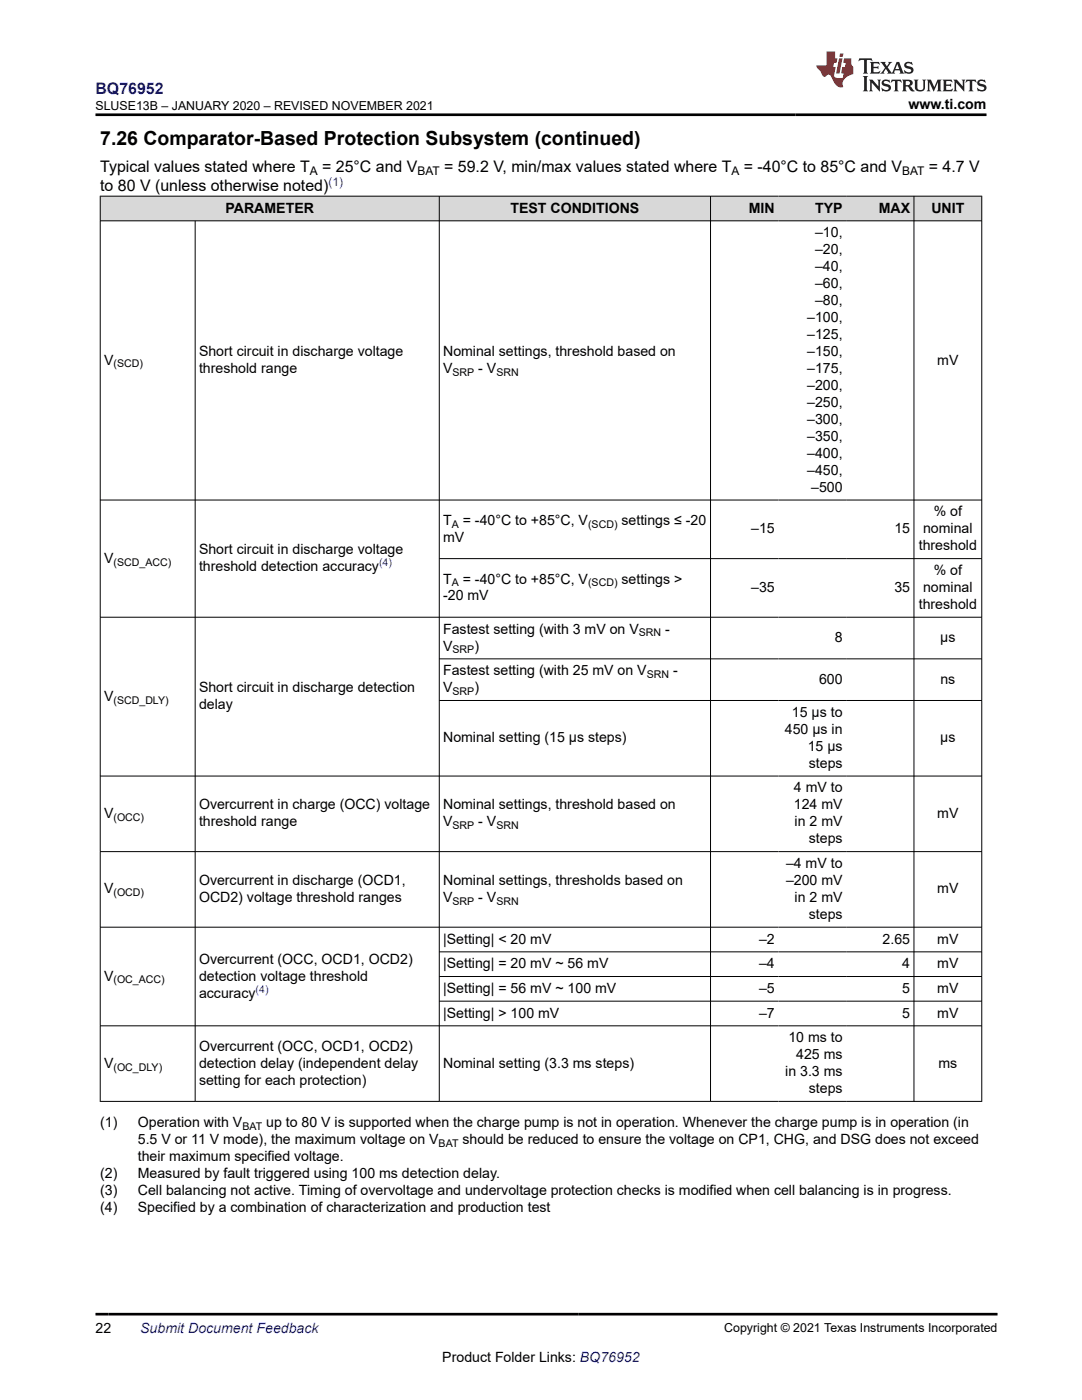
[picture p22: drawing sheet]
<svg xmlns="http://www.w3.org/2000/svg" width="216mm" height="279mm" viewBox="0 0 216 279" stroke-linecap="round" stroke-linejoin="round" font-family="sans-serif">
<defs><g id="words">
<text font-size="3.9" x="20" y="28.8">7.26 Comparator-Based Protection Subsystem (continued)</text>
<text font-size="3.2" fill="#00f" x="19.1" y="18.7">BQ76952</text>
<g font-size="3.2">
<text x="20" y="34.3">Typical values stated where T</text>
<text x="64.3" y="34.3">= 25°C and V</text>
<text x="88.6" y="34.3">= 59.2 V, min/max values stated where T</text>
<text x="148.4" y="34.3">= -40°C to 85°C and V</text>
<text x="185.3" y="34.3">= 4.7 V</text>
<text x="20" y="38.1">to 80 V (unless otherwise noted)</text>
</g>
<g font-size="2.8">
<text x="181.3" y="21.8">www.ti.com</text>
<text x="45" y="42.4">PARAMETER</text>
<text x="101.9" y="42.4">TEST CONDITIONS</text>
<text x="149.4" y="42.4">MIN</text>
<text x="162.6" y="47.3">–10,</text>
<text x="162.6" y="42.4">TYP</text>
<text x="175.3" y="42.4">MAX</text>
<text x="185.8" y="42.4">UNIT</text>
<text x="162.6" y="50.7">–20,</text>
<text x="162.6" y="54.1">–40,</text>
<text x="162.6" y="57.5">–60,</text>
<text x="161.1" y="64.3">–100,</text>
<text x="162.6" y="60.9">–80,</text>
<text x="39.7" y="71.1">Short circuit in discharge voltage</text>
<text x="88.4" y="71.1">Nominal settings, threshold based on</text>
<text x="161.1" y="67.7">–125,</text>
<text x="161.1" y="71.1">–150,</text>
<text x="20.8" y="72.7">V</text>
<text x="39.7" y="74.4">threshold range</text>
<text x="88.4" y="74.4">V</text>
<text x="95.4" y="74.4">- V</text>
<text x="161.1" y="74.4">–175,</text>
<text x="161.1" y="77.8">–200,</text>
<text x="187" y="72.7">mV</text>
<text x="161.1" y="81.2">–250,</text>
<text x="161.1" y="84.6">–300,</text>
<text x="161.1" y="88">–350,</text>
<text x="161.1" y="91.4">–400,</text>
<text x="161.1" y="94.8">–450,</text>
<text x="161.9" y="98.1">–500</text>
<text x="88.4" y="104.8">T</text>
<text x="92.3" y="104.8">= -40°C to +85°C, V</text>
<text x="124" y="104.8">settings ≤ -20</text>
<text x="149.9" y="106.5">–15</text>
<text x="178.5" y="106.5">15</text>
<text x="184.2" y="106.5">nominal</text>
<text x="186.3" y="103.1">% of</text>
<text x="20.8" y="112.3">V</text>
<text x="39.7" y="110.6">Short circuit in discharge voltage</text>
<text x="39.7" y="114">threshold detection accuracy</text>
<text x="88.4" y="108.1">mV</text>
<text x="183.3" y="109.8">threshold</text>
<text x="88.4" y="116.5">T</text>
<text x="88.4" y="119.8">-20 mV</text>
<text x="92.3" y="116.5">= -40°C to +85°C, V</text>
<text x="124" y="116.5">settings &gt;</text>
<text x="149.9" y="118.1">–35</text>
<text x="178.5" y="118.1">35</text>
<text x="184.2" y="118.1">nominal</text>
<text x="186.3" y="114.8">% of</text>
<text x="183.3" y="121.5">threshold</text>
<text x="88.4" y="126.5">Fastest setting (with 3 mV on V</text>
<text x="88.4" y="129.8">V</text>
<text x="94.7" y="129.8">)</text>
<text x="132.7" y="126.5">-</text>
<text x="166.6" y="128.1">8</text>
<text x="187.6" y="128.1">µs</text>
<text x="88.4" y="134.8">Fastest setting (with 25 mV on V</text>
<text x="134.3" y="134.8">-</text>
<text x="163.4" y="136.5">600</text>
<text x="187.6" y="136.5">ns</text>
<text x="20.8" y="139.8">V</text>
<text x="39.7" y="138.1">Short circuit in discharge detection</text>
<text x="39.7" y="141.5">delay</text>
<text x="88.4" y="138.1">V</text>
<text x="94.7" y="138.1">)</text>
<text x="158" y="143.1">15 µs to</text>
<text x="88.4" y="148.2">Nominal setting (15 µs steps)</text>
<text x="156.6" y="146.5">450 µs in</text>
<text x="161.2" y="149.8">15 µs</text>
<text x="187.6" y="148.2">µs</text>
<text x="161.4" y="153.2">steps</text>
<text x="39.7" y="161.5">Overcurrent in charge (OCC) voltage</text>
<text x="88.4" y="161.5">Nominal settings, threshold based on</text>
<text x="158.4" y="161.5">124 mV</text>
<text x="158.4" y="158.2">4 mV to</text>
<text x="20.8" y="163.2">V</text>
<text x="39.7" y="164.9">threshold range</text>
<text x="88.4" y="164.9">V</text>
<text x="95.4" y="164.9">- V</text>
<text x="158.6" y="164.9">in 2 mV</text>
<text x="187" y="163.2">mV</text>
<text x="156.8" y="173.2">–4 mV to</text>
<text x="161.4" y="168.3">steps</text>
<text x="20.8" y="178.3">V</text>
<text x="39.7" y="176.6">Overcurrent in discharge (OCD1,</text>
<text x="88.4" y="176.6">Nominal settings, thresholds based on</text>
<text x="156.8" y="176.6">–200 mV</text>
<text x="187" y="178.3">mV</text>
<text x="39.7" y="180">OCD2) voltage threshold ranges</text>
<text x="88.4" y="180">V</text>
<text x="95.4" y="180">- V</text>
<text x="158.6" y="180">in 2 mV</text>
<text x="161.4" y="183.4">steps</text>
<text x="88.4" y="188.3">|Setting| &lt; 20 mV</text>
<text x="151.5" y="188.3">–2</text>
<text x="176.1" y="188.3">2.65</text>
<text x="187" y="188.3">mV</text>
<text x="20.8" y="195.7">V</text>
<text x="39.7" y="192.3">Overcurrent (OCC, OCD1, OCD2)</text>
<text x="39.7" y="195.7">detection voltage threshold</text>
<text x="88.4" y="193.2">|Setting| = 20 mV ~ 56 mV</text>
<text x="151.5" y="193.2">–4</text>
<text x="180" y="193.2">4</text>
<text x="187" y="193.2">mV</text>
<text x="39.7" y="199.1">accuracy</text>
<text x="88.4" y="198.2">|Setting| = 56 mV ~ 100 mV</text>
<text x="88.4" y="203.1">|Setting| &gt; 100 mV</text>
<text x="151.5" y="198.2">–5</text>
<text x="151.5" y="203.1">–7</text>
<text x="180" y="198.2">5</text>
<text x="180" y="203.1">5</text>
<text x="187" y="198.2">mV</text>
<text x="187" y="203.1">mV</text>
<text x="39.7" y="209.7">Overcurrent (OCC, OCD1, OCD2)</text>
<text x="157.3" y="208">10 ms to</text>
<text x="20.8" y="213.1">V</text>
<text x="39.7" y="213.1">detection delay (independent delay</text>
<text x="88.4" y="213.1">Nominal setting (3.3 ms steps)</text>
<text x="156.7" y="214.8">in 3.3 ms</text>
<text x="158.9" y="211.4">425 ms</text>
<text x="187.3" y="213.1">ms</text>
<text x="39.7" y="216.5">setting for each protection)</text>
<text x="161.4" y="218.2">steps</text>
<text x="20" y="225">(1)</text>
<text x="27.5" y="225">Operation with V</text>
<text x="53.1" y="225">up to 80 V is supported when the charge pump is not in operation. Whenever the charge pump is in operation (in</text>
<text x="27.5" y="231.7">their maximum specified voltage.</text>
<text x="27.5" y="228.3">5.5 V or 11 V mode), the maximum voltage on V</text>
<text x="92.3" y="228.3">should be reduced to ensure the voltage on CP1, CHG, and DSG does not exceed</text>
<text x="20" y="235.1">(2)</text>
<text x="20" y="238.5">(3)</text>
<text x="27.5" y="235.1">Measured by fault triggered using 100 ms detection delay.</text>
<text x="27.5" y="238.5">Cell balancing not active. Timing of overvoltage and undervoltage protection checks is modified when cell balancing is in progress.</text>
<text x="20" y="241.9">(4)</text>
<text x="27.5" y="241.9">Specified by a combination of characterization and production test</text>
<text x="19.1" y="266.1">22</text>
<text x="88.3" y="271.7">Product Folder Links: BQ76952</text>
</g>
<text font-size="2.8" fill="#00f" x="28" y="266.1">Submit Document Feedback</text>
<g font-size="2.5">
<text x="19.1" y="21.9">SLUSE13B – JANUARY 2020 – REVISED NOVEMBER 2021</text>
<text x="144.5" y="265.8">Copyright © 2021 Texas Instruments Incorporated</text>
</g>
<g font-size="2.4">
<text x="61.8" y="34.9">A</text>
<text x="83.3" y="34.9">BAT</text>
<text x="146" y="34.9">A</text>
<text x="180" y="34.9">BAT</text>
</g>
<text font-size="2.4" fill="#00f" x="65.5" y="37">(1)</text>
<g font-size="2.1">
<text x="22.6" y="73.3">(SCD)</text>
<text x="90.3" y="75">SRP</text>
<text x="99" y="75">SRN</text>
<text x="90.1" y="105.3">A</text>
<text x="117.3" y="105.3">(SCD)</text>
<text x="22.6" y="112.9">(SCD_ACC)</text>
<text x="90.1" y="117">A</text>
<text x="117.3" y="117">(SCD)</text>
<text x="90.3" y="130.4">SRP</text>
<text x="127.5" y="127">SRN</text>
<text x="129" y="135.3">SRN</text>
<text x="22.6" y="140.4">(SCD_DLY)</text>
<text x="90.3" y="138.7">SRP</text>
<text x="22.6" y="163.8">(OCC)</text>
<text x="90.3" y="165.5">SRP</text>
<text x="99" y="165.5">SRN</text>
<text x="22.6" y="178.9">(OCD)</text>
<text x="90.3" y="180.6">SRP</text>
<text x="99" y="180.6">SRN</text>
<text x="22.6" y="196.3">(OC_ACC)</text>
<text x="22.6" y="213.6">(OC_DLY)</text>
<text x="48.4" y="225.5">BAT</text>
<text x="87.5" y="228.9">BAT</text>
</g>
<g font-size="2.1" fill="#00f">
<text x="75.6" y="113.1">(4)</text>
<text x="51" y="198.1">(4)</text>
</g>
</g></defs>
<g fill="#d8d8d8">
<path d="M20 39.1h175.9v5h-175.9z" fill-rule="evenodd"/>
<path d="M20.1 39.2h67.5v4.8h-67.5z" fill-rule="evenodd"/>
<path d="M87.7 39.2h54v4.8h-54z" fill-rule="evenodd"/>
<path d="M141.8 39.2h13.5v4.8h-13.5z" fill-rule="evenodd"/>
<path d="M155.3 39.2h13.5v4.8h-13.5z" fill-rule="evenodd"/>
<path d="M168.8 39.2h13.5v4.8h-13.5z" fill-rule="evenodd"/>
<path d="M182.4 39.2h13.4v4.8h-13.4z" fill-rule="evenodd"/>
</g>
<g fill="none" stroke="#000" stroke-width=".2">
<path d="M19.9 39.1h176.1M20 39.1v180.8M87.7 39.1v180.8M141.8 39.1v180.8M182.4 39.1v180.8M195.9 39.1v180.8M19.9 44.1h176.1M38.9 44.1v175.8M19.9 99.8h176.1M87.7 111.5h108.3M87.7 131.5h108.3M87.7 139.8h108.3"/>
<path d="M196 123.2h-176.1M19.9 154.9h176.1M19.9 170h176.1M19.9 185h176.1M87.7 190h108.3M87.7 194.9h108.3M87.7 199.8h108.3M19.9 204.7h176.1M19.9 219.8h176.1"/>
</g>
<path d="M171.5 11.6l-.2 .6 .5-.2h.6v.1v2.2l-.2 .4h1l-.2-.4v-2.2v-.1h.5l.6 .2-.2-.6zM173.6 12.4l.2 .3v1.6l-.2 .4h1.9l.1-.6a1.08 1.08 0 0 1-1.3 .2v-.7h.6l.4 .2v-.7l-.4 .2h-.6v-.5l.2-.2a1 1 0 0 1 1 .3l-.1-.5zM175.7 12.4l.9 1.1-1 1.2h.9l-.2-.2 .5-.8 .4 .8-.2 .2h1.6l-.2-.2 .2-.5h.9l.1 .5-.1 .2h.9l-.2-.4-.8-1.9h-.5l-.9 2.1-.9-1.1 .9-1h-.8l.2 .2-.4 .6-.4-.6 .2-.2zM179 12.8l.4 1h-.7zM180.7 12.5a.65 .65 0 0 0-.2 .7 .65 .65 0 0 0 .6 .5l.6 .1 .1 .3a.79 .79 0 0 1-.7 .4 .79 .79 0 0 1-.7-.5l.1 .7 .2-.1a.93 .93 0 0 0 1.1 0 .93 .93 0 0 0 .4-.9 1.46 1.46 0 0 0-1.2-.6l-.1-.3a1.09 1.09 0 0 1 1.2 .2l-.2-.6-.1 .1-.5-.2zM172.2 15.2l.2 .4v2.2l-.2 .4h1l-.2-.4v-2.2l.2-.4zM173.4 15.9l.2 .4v1.5l-.2 .4h.8l-.3-.4 .1-1.3 1.6 1.8v-2l.2-.4h-.7l.1 .2 .1 1.1-1.2-1.3zM176.2 16a.65 .65 0 0 0-.2 .8 .65 .65 0 0 0 .6 .4l.6 .2 .1 .2a.79 .79 0 0 1-.7 .4 .79 .79 0 0 1-.7-.5l.1 .7 .2-.1a.93 .93 0 0 0 1.1 .1 .93 .93 0 0 0 .4-1 1.46 1.46 0 0 0-1.2-.5l-.1-.4a1.09 1.09 0 0 1 1.2 .2l-.1-.6-.2 .1-.5-.1zM177.9 15.9l-.1 .6a.63 .63 0 0 1 .8-.3v1.6l-.3 .4h1l-.2-.4v-1.6a.66 .66 0 0 1 .8 .3l-.1-.6zM180 15.9l.2 .4v1.5l-.2 .4h1l-.2-.2-.1-.7h.5l.1 .2a.79 .79 0 0 0 1.2 .6l-1-.9a.61 .61 0 0 0 .6-.6 .61 .61 0 0 0-.5-.7zM180.8 16.2h.1a.47 .47 0 0 1 .5 .1 .47 .47 0 0 1 .1 .5l-.1 .1-.7 .1zM182.3 15.9l.2 .2a2.27 2.27 0 0 0 .4 2 1.04 1.04 0 0 0 1.7-.7v-1.3l.2-.2h-.8l.2 .4v1.1a.6 .6 0 0 1-.6 .6 .6 .6 0 0 1-.6-.6v-1.1l.3-.4zM184.9 15.9l.2 .4v1.5l-.2 .4h.8l-.3-.4v-1.4l.9 1.9 .9-1.9v1.4l-.3 .4h1l-.2-.4v-1.5l.2-.4h-.8l-.7 1.5-.6-1.5zM188.1 15.9l.2 .4v1.5l-.2 .4h1.9l.1-.6a1.09 1.09 0 0 1-1.3 .2v-.7h.6l.4 .2v-.6l-.4 .2h-.6v-.6l.2-.1a1.01 1.01 0 0 1 1 .3l-.1-.6zM190.2 15.9l.3 .4v1.5l-.3 .4h.8l-.2-.4v-1.3l1.6 1.8v-2l.2-.4h-.7l.2 .2v1.1l-1.2-1.3zM192.8 15.9l-.1 .6a.63 .63 0 0 1 .8-.3v1.6l-.3 .4h1l-.2-.4v-1.6a.66 .66 0 0 1 .8 .3l-.1-.6zM195.2 16a.65 .65 0 0 0-.2 .8 .65 .65 0 0 0 .6 .4l.6 .2 .2 .2a.79 .79 0 0 1-.7 .4 .79 .79 0 0 1-.7-.5l.1 .7 .2-.1a.93 .93 0 0 0 1 .1 .93 .93 0 0 0 .5-1 1.46 1.46 0 0 0-1.3-.5v-.4a1.09 1.09 0 0 1 1.2 .2l-.2-.6-.2 .1-.5-.1z" fill="#231f20"/>
<path d="M164.9 10.3v2.7h-2l.1 .4 .8 1a.95 .95 0 0 0 1 .9 .59 .59 0 0 1 .5-.4 .59 .59 0 0 1 .5 .3l.4 .8a1.59 1.59 0 0 0 2.1 1.4 1.61 1.61 0 0 1 1-2.3l1-.3-.1-1.5a1.59 1.59 0 0 1-.3-1.7h-1.5l-.2 .9h.6l-.2 .9h-.5l-.2 .9v.3l.4 .1-.1 .9h-.7a.73 .73 0 0 1-1-.7l.3-1.5h-.5l.1-.9h.5l.2-.9h-.5v-1.3zM167.4 11.6l-.6 3.1h.7l.6-3.1zM167.6 10.7l-.1 .6h.7l.1-.6z" fill="#ed1c24"/>
<path d="M19.1 22.9h177.8M19.1 262.3h179.9" fill="none" stroke="#000" stroke-width=".53"/>
<use href="#words"/>
</svg>
